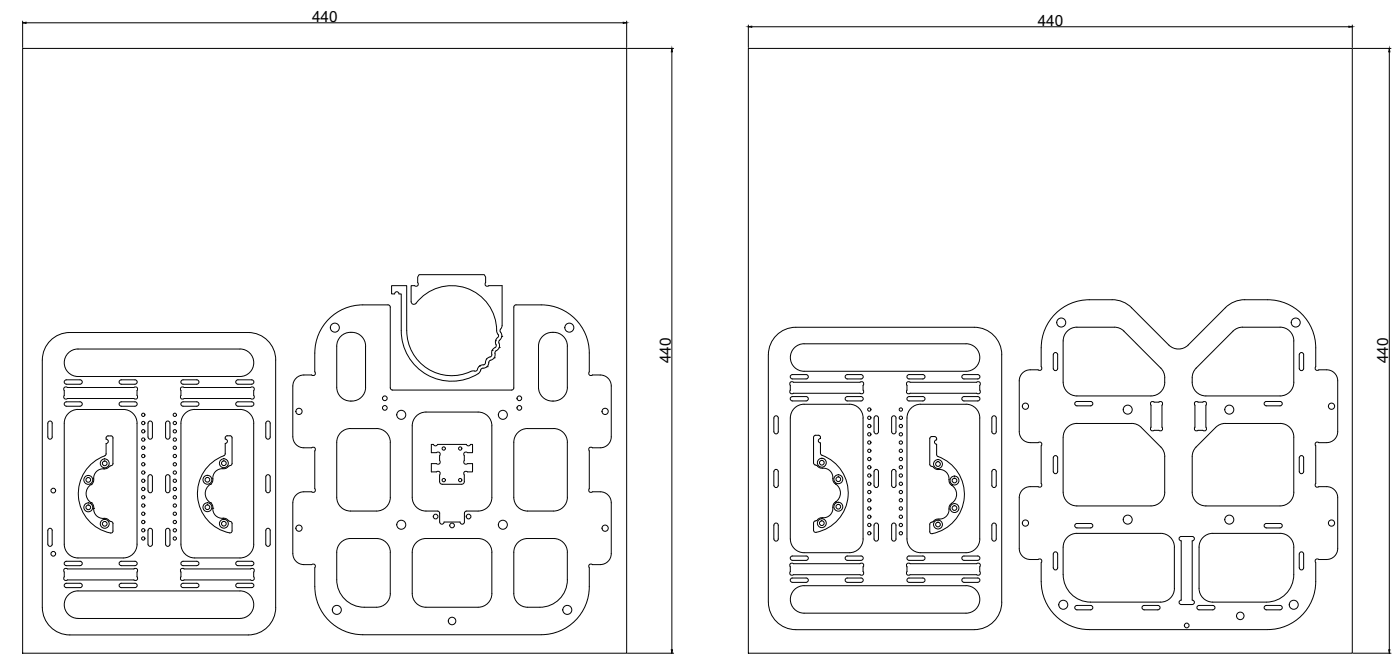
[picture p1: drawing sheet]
<svg xmlns="http://www.w3.org/2000/svg" width="1020mm" height="480mm" viewBox="0 0 1020 480" stroke-linecap="round" stroke-linejoin="round" font-family="sans-serif">
<defs><g id="words">
<g font-size="11.2">
<text x="227" y="16">440</text>
<text x="756" y="19">440</text>
<text x="489" y="264" transform="rotate(-90 489 264)">440</text>
<text x="1011" y="264" transform="rotate(-90 1011 264)">440</text>
</g>
</g></defs>
<!-- layer: 0 -->
<g fill="none" stroke="#000" stroke-width=".73">
<path d="M16 15v20M19 17h435M457 15v20M545 18v17M548 19h435M985 18v17M16 35h441v440h-441zM457 35h34M489 38v435M545 35h440v440h-440zM986 35h27M1012 38v435"/>
<path d="M793 218h21l6 2 4 4M794 218a35 35 0 0 0-35 35M923 218h-20l-5 2-5 4M924 218a35 35 0 0 1 34 35v14a1.6 1.6 0 0 0 0 2 1.6 1.6 0 0 0 3 0h5M283 222h-19a35 35 0 0 0-35 35v14a1.6 1.6 0 0 1 0 2 1.6 1.6 0 0 1-2 0h-6a8 8 0 0 0-8 8v37a8 8 0 0 0 8 8h6a1.6 1.6 0 0 1 2 0 1.6 1.6 0 0 1 0 2v28a1.6 1.6 0 0 1 0 2 1.6 1.6 0 0 1-2 0h-6a8 8 0 0 0-8 8v37a8 8 0 0 0 8 8h6a1.6 1.6 0 0 1 2 0 1.6 1.6 0 0 1 0 2v14a35 35 0 0 0 35 35h130a35 35 0 0 0 35-35v-14M283 222h1v1v59M303 221a2 2 0 0 1-2 0 2 2 0 0 1-2-2v-11h3a1.6 1.6 0 0 0 2 0 1.6 1.6 0 0 0 0-2v-4l1-2h48l1 2v4a1.6 1.6 0 0 0 0 2 1.6 1.6 0 0 0 2 0h10l-1 30a3 3 0 0 0 0 5v3l-1 1M303 221a33 33 0 0 1 37-11 33 33 0 0 1 22 32l1 2-2 4M374 223v59v1l-1 1M374 223l1-1h1h18a35 35 0 0 1 35 35v14M824 224l27 27a10 10 0 0 0 15 0l27-27M57 254h118"/>
<path d="M57 254a10 10 0 0 0-10 10 10 10 0 0 0 10 10h118a10 10 0 0 0 10-10 10 10 0 0 0-10-10M255 242a10 10 0 0 1 11 10v30a10 10 0 0 1-11 10M255 242a10 10 0 0 0-10 10v30a10 10 0 0 0 10 10M296 241v-33h-11v6h2a1.6 1.6 0 0 1 2-2 1.6 1.6 0 0 1 2 2h1v27a36 36 0 0 0 58 30 3 3 0 0 1 3-3 6 6 0 0 0 4-6l3-2M296 241a33 33 0 0 0 48 29h3l1-1M359 255h.1M359 255l-1 1a3 3 0 0 1-3 4v1M361 248h.1M361 248v3M361 251v1l-2 3M362 255a3 3 0 0 0-1 4l-1 1M364 253h.1"/>
<path d="M364 253l-3 2M364 248a2.9 2.9 0 0 0 0 3v2M366 245h.1M402 242h1M402 242a10 10 0 0 0-10 10v30a10 10 0 0 0 10 10M403 242a10 10 0 0 1 10 10M413 252v30M560 258v180a20 20 0 0 0 20 20h130a20 20 0 0 0 20-20v-180M560 258a20 20 0 0 1 20-20h130a20 20 0 0 1 20 20M586 250h118M586 250a10 10 0 0 0-10 10 10 10 0 0 0 10 10h118a10 10 0 0 0 10-10 10 10 0 0 0-10-10M758 253v14"/>
<path d="M767 258v10M767 258a1.6 1.6 0 0 1 2-2 1.6 1.6 0 0 1 1 2v10a1.6 1.6 0 0 1-1 2 1.6 1.6 0 0 1-2-2M774 248v30M775 248a10 10 0 0 1 10-10h27a10 10 0 0 1 7 3l27 27a10 10 0 0 1 3 7M942 248v30M943 248a10 10 0 0 0-10-10h-28a10 10 0 0 0-7 3l-27 27a10 10 0 0 0-3 7 11 11 0 0 0 11 13M946 258v10M947 258a1.6 1.6 0 0 1 1-2 1.6 1.6 0 0 1 2 2v10a1.6 1.6 0 0 1-2 2 1.6 1.6 0 0 1-1-2M31 262v180M31 262a20 20 0 0 1 20-20h130a20 20 0 0 1 20 20M48 280h10M48 279a1.6 1.6 0 0 1-1-1 1.6 1.6 0 0 1 1-2h10a1.6 1.6 0 0 1 2 2 1.6 1.6 0 0 1-2 1"/>
<path d="M88 280h10M88 279a1.6 1.6 0 0 1-1-1 1.6 1.6 0 0 1 1-2h10a1.6 1.6 0 0 1 2 2 1.6 1.6 0 0 1-2 1M133 280h10M133 279a1.6 1.6 0 0 1-1-1 1.6 1.6 0 0 1 1-2h10a1.6 1.6 0 0 1 2 2 1.6 1.6 0 0 1-2 1M173 276h10a1.6 1.6 0 0 1 2 2 1.6 1.6 0 0 1-2 1M173 280h10M173 276a1.6 1.6 0 0 0-1 2 1.6 1.6 0 0 0 1 1M201 262v180M349 266h.1M355 261h.1M355 261l-1 1a3 3 0 0 1-4 4l-1 1-1 2M355 267h.1"/>
<path d="M360 260h.1M429 271a1.6 1.6 0 0 0 0 2 1.6 1.6 0 0 0 3 0h5M437 273a8 8 0 0 1 8 8v37a8 8 0 0 1-8 8M576 273l11-1a1.6 1.6 0 0 1 2 2 1.6 1.6 0 0 1-2 2h-10a1.6 1.6 0 0 1-1-1 1.6 1.6 0 0 1 0-2zM616 273l11-1a1.6 1.6 0 0 1 2 2 1.6 1.6 0 0 1-2 2h-10a1.6 1.6 0 0 1-1-1 1.6 1.6 0 0 1 0-2zM626 278h-48a1.6 1.6 0 0 0-2 0 1.6 1.6 0 0 0 0 2v4a1.6 1.6 0 0 0 0 2 1.6 1.6 0 0 0 2 0h48M627 278a1.6 1.6 0 0 1 2 0 1.6 1.6 0 0 1 0 2v4a1.6 1.6 0 0 1 0 2 1.6 1.6 0 0 1-2 0M661 278h1h1h48a1.6 1.6 0 0 1 3 0 1.6 1.6 0 0 1 0 2v4a1.6 1.6 0 0 1 0 2 1.6 1.6 0 0 1-3 0h-48a1.6 1.6 0 0 1-2 0 1.6 1.6 0 0 1 0-2l-1-5zM661 273l11-1a1.6 1.6 0 0 1 2 2 1.6 1.6 0 0 1-2 2h-10a1.6 1.6 0 0 1-1-1 1.6 1.6 0 0 1 0-2zM701 273l11-1a1.6 1.6 0 0 1 2 2 1.6 1.6 0 0 1-2 2h-10a1.6 1.6 0 0 1-1-1 1.6 1.6 0 0 1 0-2zM759 267a1.6 1.6 0 0 1 0 2 1.6 1.6 0 0 1-3 0h-6a8 8 0 0 0-7 8v37a8 8 0 0 0 7 8h6a1.6 1.6 0 0 1 2 0 1.6 1.6 0 0 1 1 2M775 278a10 10 0 0 0 10 10h53"/>
<path d="M848 275v3M849 278a10 10 0 0 1-10 10M943 278a10 10 0 0 1-10 10h-55M967 269a8 8 0 0 1 7 8v37a8 8 0 0 1-7 8M47 282l1-1 1 1h49a1.6 1.6 0 0 1 2 0 1.6 1.6 0 0 1 0 2v4a1.6 1.6 0 0 1 0 2 1.6 1.6 0 0 1-2 0h-49a1.6 1.6 0 0 1-2 0 1.6 1.6 0 0 1 0-2l-1-5zM48 296h10M48 295a1.6 1.6 0 0 1-1-1 1.6 1.6 0 0 1 1-2h10a1.6 1.6 0 0 1 2 2 1.6 1.6 0 0 1-2 1M88 296h10M88 295a1.6 1.6 0 0 1-1-1 1.6 1.6 0 0 1 1-2h10a1.6 1.6 0 0 1 2 2 1.6 1.6 0 0 1-2 1M132 282l1-1 1 1h49a1.6 1.6 0 0 1 2 0 1.6 1.6 0 0 1 0 2v4a1.6 1.6 0 0 1 0 2 1.6 1.6 0 0 1-2 0h-49a1.6 1.6 0 0 1-2 0 1.6 1.6 0 0 1 0-2l-1-5zM133 296h10M133 295a1.6 1.6 0 0 1-1-1 1.6 1.6 0 0 1 1-2h10a1.6 1.6 0 0 1 2 2 1.6 1.6 0 0 1-2 1"/>
<path d="M173 292h10a1.6 1.6 0 0 1 2 2 1.6 1.6 0 0 1-2 1M173 296h10M173 292a1.6 1.6 0 0 0-1 2 1.6 1.6 0 0 0 1 1M284 282l1 1 1 1h87M310 300h38a10 10 0 0 1 10 10M310 300a10 10 0 0 0-10 10v52a10 10 0 0 0 10 10M402 292h1M413 282a10 10 0 0 1-10 10M576 289h11a1.6 1.6 0 0 1 2 1 1.6 1.6 0 0 1-2 2h-10a1.6 1.6 0 0 1-1-1 1.6 1.6 0 0 1 0-2zM578 297l3-2 4-1h34a10 10 0 0 1 10 10v88a10 10 0 0 1-10 10h-33a10 10 0 0 1-10-10v-88v-4zM616 289h11a1.6 1.6 0 0 1 2 1 1.6 1.6 0 0 1-2 2h-10a1.6 1.6 0 0 1-1-1 1.6 1.6 0 0 1 0-2zM661 289h11a1.6 1.6 0 0 1 2 1 1.6 1.6 0 0 1-2 2h-10a1.6 1.6 0 0 1-1-1 1.6 1.6 0 0 1 0-2z"/>
<path d="M663 297l3-2 3-1h35a10 10 0 0 1 10 10v88a10 10 0 0 1-10 10h-33a10 10 0 0 1-10-10v-88v-4zM701 289h11a1.6 1.6 0 0 1 2 1 1.6 1.6 0 0 1-2 2h-10a1.6 1.6 0 0 1-1-1 1.6 1.6 0 0 1 0-2zM794 292h-9a1.6 1.6 0 0 0-2 2 1.6 1.6 0 0 0 2 1h9M795 292a1.6 1.6 0 0 1 1 2 1.6 1.6 0 0 1-1 1M838 295v16M839 295a1.6 1.6 0 0 1 0-2 1.6 1.6 0 0 1 2 0h3a1.6 1.6 0 0 1 2 0 1.6 1.6 0 0 1 0 2v16a1.6 1.6 0 0 1 0 2 1.6 1.6 0 0 1-2 0h-3a1.6 1.6 0 0 1-2 0 1.6 1.6 0 0 1 0-2M870 295v16M871 295a1.6 1.6 0 0 1 0-2 1.6 1.6 0 0 1 2 0h3a1.6 1.6 0 0 1 3 0 1.6 1.6 0 0 1-1 2v16a1.6 1.6 0 0 1 0 2 1.6 1.6 0 0 1-2 0h-3a1.6 1.6 0 0 1-2 0 1.6 1.6 0 0 1 0-2M922 292h11a1.6 1.6 0 0 1 1 2 1.6 1.6 0 0 1-1 1h-11a1.6 1.6 0 0 1-1-1 1.6 1.6 0 0 1 1-2zM36 307l1-1 1 1v11a1.6 1.6 0 0 1-2 1 1.6 1.6 0 0 1-1-1v-10zM77 319a1.6 1.6 0 0 1 2 2 1.6 1.6 0 0 1-2 2M79 317h2"/>
<path d="M79 317l-1 1-1 1M81 317l1 1v1M82 319v18M109 307l1-1 1 1v11a1.6 1.6 0 0 1-2 1 1.6 1.6 0 0 1-1-1v-10zM121 307l2-1 1 1v11a1.6 1.6 0 0 1-2 1 1.6 1.6 0 0 1-1-1v-10zM164 319a1.6 1.6 0 0 1 2 2 1.6 1.6 0 0 1-2 2v7M164 318l1-1h3l1 1M169 319v18v1l-3 1a4 4 0 0 1-4 2M194 307a1.6 1.6 0 0 1 2-1 1.6 1.6 0 0 1 1 2v10a1.6 1.6 0 0 1-2 1 1.6 1.6 0 0 1-1-1zM255 312h19a10 10 0 0 1 10 10M255 312a10 10 0 0 0-10 10v40a10 10 0 0 0 10 10M358 310v52"/>
<path d="M384 312h19M384 312a10 10 0 0 0-10 10v40a10 10 0 0 0 10 10M403 312a10 10 0 0 1 10 10M564 303h2l1 1v10a1.6 1.6 0 0 1-2 2 1.6 1.6 0 0 1-1-2v-10zM598 319v-1l-1-1h-3l-1 1v19v1l3 1M598 319a1.6 1.6 0 0 0-2 2 1.6 1.6 0 0 0 2 1M637 303h2l1 1v10a1.6 1.6 0 0 1-2 2 1.6 1.6 0 0 1-1-2v-10zM650 303h2l1 1v10a1.6 1.6 0 0 1-2 2 1.6 1.6 0 0 1-1-2v-10zM677 319v19l1 1 2 1a4 4 0 0 0 4 2M677 319l1-1h3h1v1M682 319v1a1.6 1.6 0 0 0-1 2 1.6 1.6 0 0 0 1 1v8M723 303h2l1 1v10a1.6 1.6 0 0 1-2 2 1.6 1.6 0 0 1-1-2v-10z"/>
<path d="M774 318v40M775 318a10 10 0 0 1 10-10h39a10 10 0 0 1 7 3l15 14M942 318v40M943 318a10 10 0 0 0-10-10h-40a10 10 0 0 0-7 3l-15 14M76 332a29 29 0 0 0-19 29 29 29 0 0 0 23 27M77 323v7l-1 2M79 339l-2 2h-1M82 337v1l-3 2M164 330v1a30 30 0 0 0-20 34 28 28 0 0 0 24 23l1-2v-6l-3-1a4 4 0 0 0-4-2M284 322v40M318 329a1.6 1.6 0 0 1 2 0 1.6 1.6 0 0 1 0 3v3a1.6 1.6 0 0 1 0 2 1.6 1.6 0 0 1-2 0h-4v6h4a1.6 1.6 0 0 1 2 0 1.6 1.6 0 0 1 0 3v4M318 329h-4v-6h2a1.6 1.6 0 0 0 1 1 1.6 1.6 0 0 0 2-1h21a1.6 1.6 0 0 0 1 1 1.6 1.6 0 0 0 2-1h1v6h-3"/>
<path d="M341 329a1.6 1.6 0 0 0-3 0 1.6 1.6 0 0 0 0 3v3a1.6 1.6 0 0 0 0 2 1.6 1.6 0 0 0 3 0h3v6h-3a1.6 1.6 0 0 0-3 0 1.6 1.6 0 0 0 0 3v4M413 322v40M429 328v28M437 326h-5a1.6 1.6 0 0 0-3 0 1.6 1.6 0 0 0 0 2M595 339l3 1 1 1M598 322v8a29 29 0 0 1 20 30 29 29 0 0 1-24 27l-1-1v-6v-1l3-1M682 331a29 29 0 0 1 20 30 29 29 0 0 1-24 27l-1-1v-6l3-2a4 4 0 0 1 4-1M758 324v28M767 333v10M767 333a1.6 1.6 0 0 1 2-2 1.6 1.6 0 0 1 1 2v10a1.6 1.6 0 0 1-1 2 1.6 1.6 0 0 1-2-2M846 325a10 10 0 0 1 3 7M848 332v26"/>
<path d="M871 325a10 10 0 0 0-3 7v26a10 10 0 0 0 11 10M946 333v10M947 333a1.6 1.6 0 0 1 1-2 1.6 1.6 0 0 1 2 2v10a1.6 1.6 0 0 1-2 2 1.6 1.6 0 0 1-1-2M958 324v28a1.6 1.6 0 0 0 0 2 1.6 1.6 0 0 0 3 0h5M966 322h-5a1.6 1.6 0 0 0-3 0 1.6 1.6 0 0 0 0 2M66 353h.1M66 353a8 8 0 0 0 0 13M68 348h.1M68 348v2l-2 3M76 341a7 7 0 0 0-8 7M76 341h.1M108 357v-10a1.6 1.6 0 0 1 1-2 1.6 1.6 0 0 1 2 2v10"/>
<path d="M108 357a1.6 1.6 0 0 0 1 1 1.6 1.6 0 0 0 2-1M121 357v-10a1.6 1.6 0 0 1 1-2 1.6 1.6 0 0 1 2 2v10M121 357a1.6 1.6 0 0 0 1 1 1.6 1.6 0 0 0 2-1M153 352h.1M153 352a8 8 0 0 0 0 14M162 341a7 7 0 0 0-7 9l-2 2M162 341h.1M194 357v-10a1.6 1.6 0 0 1 1-2 1.6 1.6 0 0 1 2 2v10M194 357a1.6 1.6 0 0 0 1 1 1.6 1.6 0 0 0 2-1M320 350l1 2h1h14h2v-2M429 356a1.6 1.6 0 0 0 0 2 1.6 1.6 0 0 0 3 0h5M437 358a8 8 0 0 1 8 8v37a8 8 0 0 1-8 8"/>
<path d="M564 353v-10a1.6 1.6 0 0 1 1-2 1.6 1.6 0 0 1 2 2v10M564 353a1.6 1.6 0 0 0 1 2 1.6 1.6 0 0 0 2-2M599 341h.1M599 341a7 7 0 0 1 8 8l2 3M609 352h.1M609 352a8 8 0 0 1 0 13M637 353v-10a1.6 1.6 0 0 1 1-2 1.6 1.6 0 0 1 2 2v10M637 353a1.6 1.6 0 0 0 1 2 1.6 1.6 0 0 0 2-2M650 353v-10a1.6 1.6 0 0 1 1-2 1.6 1.6 0 0 1 2 2v10M650 353a1.6 1.6 0 0 0 1 2 1.6 1.6 0 0 0 2-2M684 342h.1M684 342a7 7 0 0 1 7 7"/>
<path d="M691 349h.1M691 349l1 2 1 2M693 353h.1M693 353a8 8 0 0 1 0 13M723 353v-10a1.6 1.6 0 0 1 1-2 1.6 1.6 0 0 1 2 2v10M723 353a1.6 1.6 0 0 0 1 2 1.6 1.6 0 0 0 2-2M759 352a1.6 1.6 0 0 1 0 2 1.6 1.6 0 0 1-3 0h-6a8 8 0 0 0-7 8v37a8 8 0 0 0 7 8h6a1.6 1.6 0 0 1 2 0 1.6 1.6 0 0 1 1 2M775 358a10 10 0 0 0 10 10h53M849 358a10 10 0 0 1-10 10M943 358a10 10 0 0 1-10 10h-55M967 354a8 8 0 0 1 7 8v37a8 8 0 0 1-7 8M66 366h.1"/>
<path d="M66 366l2 2v2M68 370h.1M68 370a7 7 0 0 0 8 7M76 377h.1M76 377a6 6 0 0 1 5 2l1 1v1M153 366h.1M153 366l2 2v2M155 370h.1M155 370a7 7 0 0 0 7 7M162 377h.1M284 362a10 10 0 0 1-10 10h-19M310 372h9h1v1"/>
<path d="M320 373v7M320 380a1.6 1.6 0 0 0 2 1 1.6 1.6 0 0 0 1-1h12M340 372l-2 1v7a1.6 1.6 0 0 1-1 1 1.6 1.6 0 0 1-2-1M358 362a10 10 0 0 1-10 10h-8M384 372h19M413 362a10 10 0 0 1-10 10M599 377h.1M599 377h-1l-3 1M607 369h.1M607 369a7 7 0 0 1-8 8M609 365h.1M609 365l-2 2v2"/>
<path d="M684 378h.1M693 366h.1M693 366l-1 2-1 2a7 7 0 0 1-7 8M35 386v10M35 396a1.6 1.6 0 0 0 1 1 1.6 1.6 0 0 0 2-1M35 386a1.6 1.6 0 0 1 1-2 1.6 1.6 0 0 1 2 2M38 386v10M47 396v-88a10 10 0 0 1 10-10h33a10 10 0 0 1 10 10v88M47 396a10 10 0 0 0 10 10h33a10 10 0 0 0 10-10M82 381v5M82 386v1l-1 1M108 386v10"/>
<path d="M108 396a1.6 1.6 0 0 0 1 1 1.6 1.6 0 0 0 2-1M108 386a1.6 1.6 0 0 1 1-2 1.6 1.6 0 0 1 2 2M111 386v10M121 386a1.6 1.6 0 0 1 1-2 1.6 1.6 0 0 1 2 2M121 396a1.6 1.6 0 0 0 1 1 1.6 1.6 0 0 0 2-1M121 386v10M124 386v10M132 396v-88a10 10 0 0 1 10-10h33a10 10 0 0 1 10 10v88M132 396a10 10 0 0 0 10 10h33a10 10 0 0 0 10-10M194 386v10M194 386a1.6 1.6 0 0 1 1-2 1.6 1.6 0 0 1 2 2M194 396a1.6 1.6 0 0 0 1 1 1.6 1.6 0 0 0 2-1"/>
<path d="M197 386v10M255 392h19a10 10 0 0 1 10 10M255 392a10 10 0 0 0-10 10v20a20 20 0 0 0 20 20M310 392h38a10 10 0 0 1 10 10M310 392a10 10 0 0 0-10 10v30a10 10 0 0 0 10 10M384 392h19M384 392a10 10 0 0 0-10 10v30a10 10 0 0 0 10 10M403 392a10 10 0 0 1 10 10M564 382v10a1.6 1.6 0 0 0 1 2 1.6 1.6 0 0 0 2-2v-10M564 382a1.6 1.6 0 0 1 1-2 1.6 1.6 0 0 1 2 2M637 382v10a1.6 1.6 0 0 0 1 2 1.6 1.6 0 0 0 2-2v-10M637 382a1.6 1.6 0 0 1 1-2 1.6 1.6 0 0 1 2 2"/>
<path d="M650 382v10a1.6 1.6 0 0 0 1 2 1.6 1.6 0 0 0 2-2v-10M650 382a1.6 1.6 0 0 1 1-2 1.6 1.6 0 0 1 2 2M723 382v10a1.6 1.6 0 0 0 1 2 1.6 1.6 0 0 0 2-2v-10M723 382a1.6 1.6 0 0 1 1-2 1.6 1.6 0 0 1 2 2M774 398v20M775 398a10 10 0 0 1 10-10h61a10 10 0 0 1 10 10v30a10 10 0 0 1-10 10h-52M794 381h-9a1.6 1.6 0 0 0-2 1 1.6 1.6 0 0 0 2 2h9M795 381a1.6 1.6 0 0 1 1 1 1.6 1.6 0 0 1-1 2M860 393v44M860 390h8M861 390a1.6 1.6 0 0 0-2 2 1.6 1.6 0 0 0 2 1M868 393v44"/>
<path d="M869 390a1.6 1.6 0 0 1 1 2 1.6 1.6 0 0 1-1 1M883 388h50a10 10 0 0 1 10 10M884 388a10 10 0 0 0-11 10v30a10 10 0 0 0 11 10M921 381h1h11a1.6 1.6 0 0 1 1 1 1.6 1.6 0 0 1-1 2h-11l-1-1zM942 398v20a20 20 0 0 1-20 20h-39M47 414l1-1 1 1h49a1.6 1.6 0 0 1 2 0 1.6 1.6 0 0 1 0 2v4a1.6 1.6 0 0 1 0 2 1.6 1.6 0 0 1-2 0h-49a1.6 1.6 0 0 1-2 0 1.6 1.6 0 0 1 0-2l-1-5zM48 412h10M48 411a1.6 1.6 0 0 1-1-1 1.6 1.6 0 0 1 1-2h10a1.6 1.6 0 0 1 2 2 1.6 1.6 0 0 1-2 1M88 412h10M88 411a1.6 1.6 0 0 1-1-1 1.6 1.6 0 0 1 1-2h10a1.6 1.6 0 0 1 2 2 1.6 1.6 0 0 1-2 1M132 414l1-1 1 1h49a1.6 1.6 0 0 1 2 0 1.6 1.6 0 0 1 0 2v4a1.6 1.6 0 0 1 0 2 1.6 1.6 0 0 1-2 0h-49a1.6 1.6 0 0 1-2 0 1.6 1.6 0 0 1 0-2l-1-5zM133 412h10"/>
<path d="M133 411a1.6 1.6 0 0 1-1-1 1.6 1.6 0 0 1 1-2h10a1.6 1.6 0 0 1 2 2 1.6 1.6 0 0 1-2 1M173 408h10a1.6 1.6 0 0 1 2 2 1.6 1.6 0 0 1-2 1M173 412h10M173 408a1.6 1.6 0 0 0-1 2 1.6 1.6 0 0 0 1 1M284 402v30M358 402v30M413 402v20M437 411h-5a1.6 1.6 0 0 0-3 0 1.6 1.6 0 0 0 0 2M576 405l11-1a1.6 1.6 0 0 1 2 2 1.6 1.6 0 0 1-2 2h-10a1.6 1.6 0 0 1-1-1 1.6 1.6 0 0 1 0-2zM616 405l11-1a1.6 1.6 0 0 1 2 2 1.6 1.6 0 0 1-2 2h-10a1.6 1.6 0 0 1-1-1 1.6 1.6 0 0 1 0-2zM626 410h-48a1.6 1.6 0 0 0-2 0 1.6 1.6 0 0 0 0 2v4a1.6 1.6 0 0 0 0 2 1.6 1.6 0 0 0 2 0h48M627 410a1.6 1.6 0 0 1 2 0 1.6 1.6 0 0 1 0 2v4a1.6 1.6 0 0 1 0 2 1.6 1.6 0 0 1-2 0"/>
<path d="M661 410h1h1h48a1.6 1.6 0 0 1 3 0 1.6 1.6 0 0 1 0 2v4a1.6 1.6 0 0 1 0 2 1.6 1.6 0 0 1-3 0h-48a1.6 1.6 0 0 1-2 0 1.6 1.6 0 0 1 0-2l-1-5zM661 405l11-1a1.6 1.6 0 0 1 2 2 1.6 1.6 0 0 1-2 2h-10a1.6 1.6 0 0 1-1-1 1.6 1.6 0 0 1 0-2zM701 405l11-1a1.6 1.6 0 0 1 2 2 1.6 1.6 0 0 1-2 2h-10a1.6 1.6 0 0 1-1-1 1.6 1.6 0 0 1 0-2zM758 409v14M767 403v10M767 403a1.6 1.6 0 0 1 2-2 1.6 1.6 0 0 1 1 2v10a1.6 1.6 0 0 1-1 2 1.6 1.6 0 0 1-2-2M775 418a20 20 0 0 0 20 20M946 403v10M947 403a1.6 1.6 0 0 1 1-2 1.6 1.6 0 0 1 2 2v10a1.6 1.6 0 0 1-2 2 1.6 1.6 0 0 1-1-2M958 409v14a35 35 0 0 1-34 35M966 407h-5a1.6 1.6 0 0 0-3 0 1.6 1.6 0 0 0 0 2M47 425l1-1h10a1.6 1.6 0 0 1 2 2 1.6 1.6 0 0 1-2 1h-10l-1-1z"/>
<path d="M87 425l1-1h10a1.6 1.6 0 0 1 2 2 1.6 1.6 0 0 1-2 1h-10l-1-1zM132 425l1-1h10a1.6 1.6 0 0 1 2 2 1.6 1.6 0 0 1-2 1h-10l-1-1zM173 424h10a1.6 1.6 0 0 1 2 2 1.6 1.6 0 0 1-2 1h-10M173 424a1.6 1.6 0 0 0-1 2 1.6 1.6 0 0 0 1 1M284 432a10 10 0 0 1-10 10h-9M358 432a10 10 0 0 1-10 10h-38M413 422a20 20 0 0 1-20 20h-9M576 421l11-1a1.6 1.6 0 0 1 2 2 1.6 1.6 0 0 1-2 2h-10a1.6 1.6 0 0 1-1-1 1.6 1.6 0 0 1 0-2zM578 429l4-2 4-1h118a10 10 0 0 1 10 10 10 10 0 0 1-10 10h-118a10 10 0 0 1-9-6 10 10 0 0 1 1-11zM616 421l11-1a1.6 1.6 0 0 1 2 2 1.6 1.6 0 0 1-2 2h-10a1.6 1.6 0 0 1-1-1 1.6 1.6 0 0 1 0-2zM661 421l11-1a1.6 1.6 0 0 1 2 2 1.6 1.6 0 0 1-2 2h-10a1.6 1.6 0 0 1-1-1 1.6 1.6 0 0 1 0-2zM701 421l11-1a1.6 1.6 0 0 1 2 2 1.6 1.6 0 0 1-2 2h-10a1.6 1.6 0 0 1-1-1 1.6 1.6 0 0 1 0-2z"/>
<path d="M759 423a35 35 0 0 0 35 35M860 440h8M861 437a1.6 1.6 0 0 0-2 1 1.6 1.6 0 0 0 2 2M869 437a1.6 1.6 0 0 1 1 1 1.6 1.6 0 0 1-1 2M31 442a20 20 0 0 0 20 20h130a20 20 0 0 0 20-20M57 450h118M57 450a10 10 0 0 1-10-10 10 10 0 0 1 10-10h118a10 10 0 0 1 10 10 10 10 0 0 1-10 10M793 458h130M794 440h-9a1.6 1.6 0 0 0-2 2 1.6 1.6 0 0 0 2 2h9M795 440a1.6 1.6 0 0 1 1 2 1.6 1.6 0 0 1-1 2M833 440h10a1.6 1.6 0 0 1 2 2 1.6 1.6 0 0 1-2 2h-10M834 440a1.6 1.6 0 0 0-2 2 1.6 1.6 0 0 0 2 2"/>
<path d="M873 440h10M873 444h10M874 440a1.6 1.6 0 0 0-2 2 1.6 1.6 0 0 0 2 2M884 440a1.6 1.6 0 0 1 1 2 1.6 1.6 0 0 1-1 2M922 441l11-1a1.6 1.6 0 0 1 1 2 1.6 1.6 0 0 1-1 2h-11a1.6 1.6 0 0 1-1-1 1.6 1.6 0 0 1 1-2zM457 475h34M986 475h27"/>
<circle cx="244" cy="238" r="3"/>
<circle cx="415" cy="238" r="3"/>
<circle cx="773" cy="235" r="3"/>
<circle cx="944" cy="235" r="3"/>
<circle cx="218" cy="299" r="2.3"/>
<circle cx="280" cy="290" r="1.7"/>
<circle cx="280" cy="297" r="1.7"/>
<circle cx="378" cy="290" r="1.7"/>
<circle cx="378" cy="297" r="1.7"/>
<circle cx="441" cy="299" r="2.3"/>
<circle cx="633" cy="298" r="1.2"/>
<circle cx="656" cy="298" r="1.2"/>
<circle cx="747" cy="296" r="2.3"/>
<circle cx="822" cy="298" r="3"/>
<circle cx="896" cy="298" r="3"/>
<circle cx="970" cy="296" r="2.3"/>
<circle cx="104" cy="314" r="1.2"/>
<circle cx="104" cy="302" r="1.2"/>
<circle cx="104" cy="320" r="1.2"/>
<circle cx="104" cy="308" r="1.2"/>
<circle cx="127" cy="314" r="1.2"/>
<circle cx="127" cy="308" r="1.2"/>
<circle cx="127" cy="320" r="1.2"/>
<circle cx="127" cy="302" r="1.2"/>
<circle cx="292" cy="302" r="3"/>
<circle cx="366" cy="302" r="3"/>
<circle cx="633" cy="316" r="1.2"/>
<circle cx="633" cy="304" r="1.2"/>
<circle cx="633" cy="310" r="1.2"/>
<circle cx="656" cy="316" r="1.2"/>
<circle cx="656" cy="310" r="1.2"/>
<circle cx="656" cy="304" r="1.2"/>
<circle cx="76" cy="337" r="3"/>
<circle cx="76" cy="337" r="1.7"/>
<circle cx="104" cy="338" r="1.2"/>
<circle cx="104" cy="326" r="1.2"/>
<circle cx="104" cy="332" r="1.2"/>
<circle cx="127" cy="338" r="1.2"/>
<circle cx="127" cy="326" r="1.2"/>
<circle cx="127" cy="332" r="1.2"/>
<circle cx="163" cy="337" r="3"/>
<circle cx="163" cy="337" r="1.7"/>
<circle cx="323" cy="326" r="1.2"/>
<circle cx="335" cy="326" r="1.2"/>
<circle cx="599" cy="337" r="3"/>
<circle cx="599" cy="337" r="1.7"/>
<circle cx="633" cy="328" r="1.2"/>
<circle cx="633" cy="340" r="1.2"/>
<circle cx="633" cy="322" r="1.2"/>
<circle cx="633" cy="334" r="1.2"/>
<circle cx="656" cy="328" r="1.2"/>
<circle cx="656" cy="334" r="1.2"/>
<circle cx="656" cy="322" r="1.2"/>
<circle cx="656" cy="340" r="1.2"/>
<circle cx="683" cy="338" r="3"/>
<circle cx="683" cy="338" r="1.7"/>
<circle cx="39" cy="357" r="1.7"/>
<circle cx="64" cy="349" r="3"/>
<circle cx="64" cy="349" r="1.7"/>
<circle cx="104" cy="344" r="1.2"/>
<circle cx="104" cy="350" r="1.2"/>
<circle cx="104" cy="356" r="1.2"/>
<circle cx="127" cy="356" r="1.2"/>
<circle cx="127" cy="344" r="1.2"/>
<circle cx="127" cy="350" r="1.2"/>
<circle cx="151" cy="349" r="3"/>
<circle cx="151" cy="349" r="1.7"/>
<circle cx="323" cy="349" r="1.2"/>
<circle cx="335" cy="349" r="1.2"/>
<circle cx="611" cy="349" r="3"/>
<circle cx="611" cy="349" r="1.7"/>
<circle cx="633" cy="358" r="1.2"/>
<circle cx="633" cy="346" r="1.2"/>
<circle cx="633" cy="352" r="1.2"/>
<circle cx="656" cy="346" r="1.2"/>
<circle cx="656" cy="352" r="1.2"/>
<circle cx="656" cy="358" r="1.2"/>
<circle cx="695" cy="350" r="3"/>
<circle cx="695" cy="350" r="1.7"/>
<circle cx="64" cy="369" r="3"/>
<circle cx="64" cy="369" r="1.7"/>
<circle cx="104" cy="362" r="1.2"/>
<circle cx="104" cy="368" r="1.2"/>
<circle cx="104" cy="374" r="1.2"/>
<circle cx="104" cy="380" r="1.2"/>
<circle cx="127" cy="374" r="1.2"/>
<circle cx="127" cy="368" r="1.2"/>
<circle cx="127" cy="380" r="1.2"/>
<circle cx="127" cy="362" r="1.2"/>
<circle cx="151" cy="369" r="3"/>
<circle cx="151" cy="369" r="1.7"/>
<circle cx="317" cy="376" r="1.7"/>
<circle cx="341" cy="376" r="1.7"/>
<circle cx="611" cy="369" r="3"/>
<circle cx="611" cy="369" r="1.7"/>
<circle cx="633" cy="364" r="1.2"/>
<circle cx="633" cy="370" r="1.2"/>
<circle cx="633" cy="376" r="1.2"/>
<circle cx="656" cy="364" r="1.2"/>
<circle cx="656" cy="376" r="1.2"/>
<circle cx="656" cy="370" r="1.2"/>
<circle cx="695" cy="370" r="3"/>
<circle cx="695" cy="370" r="1.7"/>
<circle cx="822" cy="378" r="3"/>
<circle cx="896" cy="378" r="3"/>
<circle cx="76" cy="381" r="3"/>
<circle cx="76" cy="381" r="1.7"/>
<circle cx="104" cy="386" r="1.2"/>
<circle cx="104" cy="392" r="1.2"/>
<circle cx="127" cy="386" r="1.2"/>
<circle cx="127" cy="392" r="1.2"/>
<circle cx="163" cy="381" r="3"/>
<circle cx="163" cy="381" r="1.7"/>
<circle cx="218" cy="384" r="2.3"/>
<circle cx="292" cy="382" r="3"/>
<circle cx="329" cy="382" r="1.7"/>
<circle cx="366" cy="382" r="3"/>
<circle cx="441" cy="384" r="2.3"/>
<circle cx="599" cy="381" r="3"/>
<circle cx="599" cy="381" r="1.7"/>
<circle cx="633" cy="382" r="1.2"/>
<circle cx="633" cy="388" r="1.2"/>
<circle cx="656" cy="382" r="1.2"/>
<circle cx="656" cy="388" r="1.2"/>
<circle cx="683" cy="382" r="3"/>
<circle cx="683" cy="382" r="1.7"/>
<circle cx="747" cy="381" r="2.3"/>
<circle cx="970" cy="381" r="2.3"/>
<circle cx="39" cy="403" r="1.7"/>
<circle cx="775" cy="440" r="3"/>
<circle cx="942" cy="440" r="3"/>
<circle cx="245" cy="444" r="3"/>
<circle cx="329" cy="452" r="2.7"/>
<circle cx="413" cy="444" r="3"/>
<circle cx="864" cy="455" r="1.7"/>
<circle cx="904" cy="448" r="2.7"/>
</g>
<path d="M16 17l3-1v1zM454 16l3 1h-3zM545 19h3v1zM983 19h2l-2 1zM489 35l1 3h-1zM1012 35l1 3h-1zM489 473h1l-1 2zM1012 473h1l-1 2z" fill="#000" stroke="#000" stroke-width=".73"/>
<use href="#words"/>
</svg>
